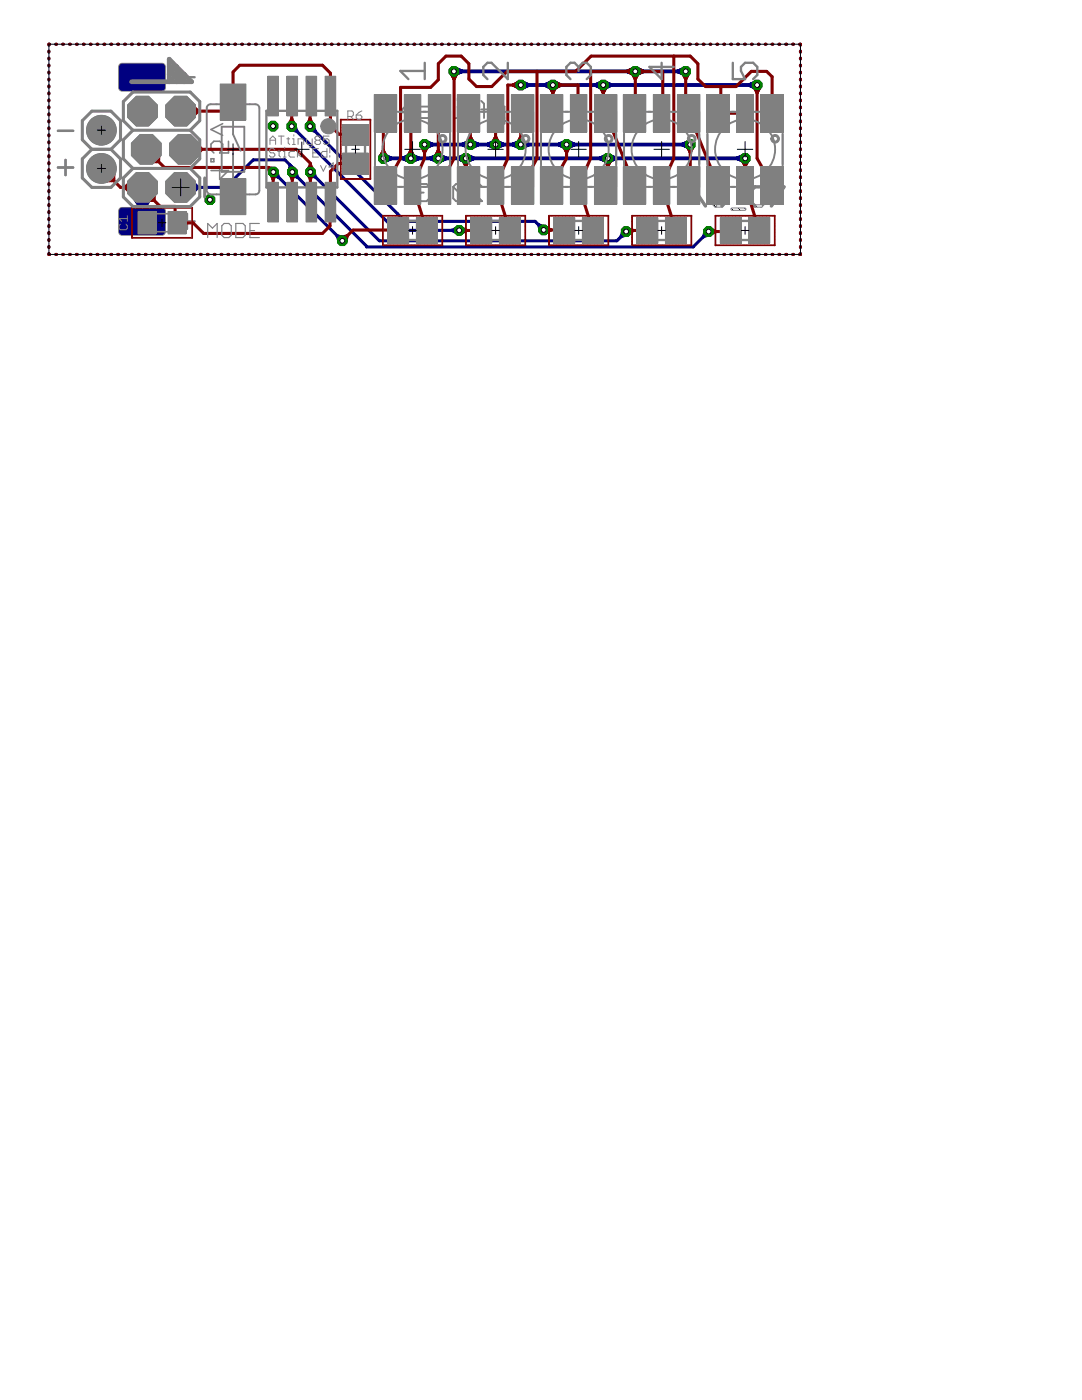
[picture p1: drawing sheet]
<svg xmlns="http://www.w3.org/2000/svg" width="216mm" height="279mm" viewBox="0 0 216 279" stroke-linecap="round" stroke-linejoin="round" font-family="sans-serif">
<path d="M27.6 15.4h1.5M28.3 14.6v1.6M27.6 44.2h1.5M28.3 43.4v1.5" fill="none" stroke="#000" stroke-width=".2"/>
<g fill="none" stroke="#808080" stroke-width=".38">
<path d="M91.3 19.6v.5M77.9 23.6h1.1M79 20.1h-.5v3.5M82.5 22.4h-2.2v-.6l.5-.5h1.2l.5 .5v1.2l-.5 .6h-1.2M83.8 20.1v3.5h1.7l.5-.6v-1.2l-.5-.5h-1.7M84 38.4l-.6 .6v.6l.6 .6h1.1l.6-.6M84 38.4h.5M85.7 37.3l-.6-.6h-1.1l-.6 .6v.6l.6 .5M89.2 37.9l-1.1-1.2v3.5M89.6 22.4h-2.3v-.6l.5-.5h1.2l.6 .5v1.2l-.6 .6h-1.2M90.4 37.3v2.3l.6 .6h1.1l.6-.6M90.4 37.3l.6-.6h1.1l.6 .6v2.3"/>
<path d="M90.4 37.3l2.3 2.3M90.8 23.6h1.1M91.9 21.3h-.6v2.3M93.1 21.3h.6l1.1 1.1M94.8 21.3v2.3M96 20.1l.6 .6v2.9M96 21.8h1.2M96.2 37.3l-.6-.6h-1.1l-.6 .6v.6l2.3 2.3h-2.3M100.7 23.6h-1.7l-.6-.6v-1.2l.6-.5h1.7v3.4M86.9 40.2h2.3"/>
</g>
<path d="M42.1 31.7h.6v.6h-.6zM43.8 33.4v2.4l1.8-1.8h-3.5M44.4 24.7l-2.3 1.1 2.3 1.2M45.6 28.2v2.3h-1.8l.6-1.1v-.6l-.6-.6h-1.1l-.6 .6v1.1l.6 .6" fill="none" stroke="#808080" stroke-width=".32"/>
<path d="M35.8 15.4h3M11.5 26.1h3.1M11.5 33.4h3.1M13.1 31.9v3M35.8 44.2h3M37.3 42.7v3" fill="none" stroke="#808080" stroke-width=".47"/>
<g fill="#808080" stroke="#808080" stroke-width=".2">
<path d="M156.3 37.1h.3l.1 .3-2.6 3.9h-.3l-.1-.3z"/>
<path d="M150.5 37.2l1.5-.1 .1 .2-.1 .2h-1.4l-.2-.2z"/>
<path d="M151.7 37.2l.3-.1 .7 .7v.3h-.3l-.7-.7z"/>
<path d="M152.4 37.8l.2-.1 .2 .2v2.6l-.2 .2-.3-.2z"/>
<path d="M151.7 41l.7-.7h.3v.3l-.7 .7h-.2z"/>
<path d="M150.5 41l1.5-.1 .1 .2-.1 .2h-1.4l-.2-.2z"/>
<path d="M149.8 40.3h.3l.7 .7v.2l-.3 .1-.7-.7z"/>
<path d="M149.8 37.8l.3-.1 .1 .2v2.6l-.1 .2-.3-.2z"/>
<path d="M150.5 37.1h.3v.3l-.7 .7h-.2l-.1-.3z"/>
<path d="M145.9 41.6l.1-.1h2.7l.1 .3-.1 .2h-2.7l-.2-.2z"/>
<path d="M142.6 41l1.5-.1 .2 .2-.2 .2h-1.4l-.2-.2z"/>
<path d="M141.9 40.3h.4l.7 .7v.2l-.4 .1-.7-.7z"/>
<path d="M141.9 39.1l.3-.1 .2 .2v1.3l-.2 .2-.3-.2z"/>
<path d="M142.6 38.4h.3l.1 .3-.7 .7h-.3l-.1-.3z"/>
<path d="M142.6 38.4l1.5-.1 .2 .3-.2 .2h-1.4l-.2-.2z"/>
<path d="M143.9 38.4h.3l.7 .7v.2l-.3 .1-.7-.7z"/>
<path d="M144.5 39.1l.2-.1 .2 .2v1.3l-.2 .2-.2-.2z"/>
<path d="M143.9 41l.7-.7h.3v.3l-.7 .7h-.3z"/>
<path d="M138 37.1h.4l2.6 3.9-.1 .3h-.3l-2.6-3.9z"/>
<circle cx="36" cy="37.4" r="3.2"/>
<circle cx="28.4" cy="37.4" r="3.2"/>
<circle cx="36.8" cy="29.8" r="3.2"/>
<circle cx="29.2" cy="29.8" r="3.2"/>
<circle cx="36" cy="22.2" r="3.2"/>
<circle cx="28.4" cy="22.2" r="3.2"/>
</g>
<g fill="#808080" stroke="#808080" stroke-width=".2">
<path d="M23.9 41.6l.4-.2h8a.67 .67 0 0 1 .7 .7v4.2a.67 .67 0 0 1-.7 .6h-8a.67 .67 0 0 1-.6-.6v-4.2z" fill-rule="evenodd"/>
<path d="M23.9 12.8l.4-.2h8a.67 .67 0 0 1 .7 .7v4.2a.67 .67 0 0 1-.7 .7h-8a.67 .67 0 0 1-.6-.7v-4.2z" fill-rule="evenodd"/>
<circle cx="20.2" cy="33.6" r="2.96"/>
<circle cx="20.2" cy="26" r="2.96"/>
</g>
<g fill="#000080" stroke="#000080" stroke-width=".2">
<path d="M24 41.7l.5-.1h7.7a.64 .64 0 0 1 .7 .6v3.9a.64 .64 0 0 1-.7 .7h-7.7a.64 .64 0 0 1-.7-.7v-3.9z" fill-rule="evenodd"/>
<path d="M24 13l.5-.2h7.7a.64 .64 0 0 1 .7 .6v4a.64 .64 0 0 1-.7 .6h-7.7a.64 .64 0 0 1-.7-.6v-4z" fill-rule="evenodd"/>
</g>
<g fill="none" stroke="#000080" stroke-width=".61">
<path d="M9.8 10.2v.2M9.8 11.6v.2M9.8 13v.2M9.8 14.4v.2M9.8 15.8v.2M9.8 17.2v.2M9.8 18.6v.1M9.8 20v.1M9.9 8.8h-.1v.2M11.1 8.8h.2M12.5 8.8h.2M13.9 8.8h.1"/>
<path d="M15.3 8.8h.1M16.6 8.8h.2M18 8.8h.2M19.4 8.8h.1M20.7 8.8h.2M22.1 8.8h.2M23.5 8.8h.2M24.9 8.8h.1M26.2 8.8h.2M27.6 8.8h.2M29 8.8h.1M30.4 8.8h.1"/>
<path d="M31.7 8.8h.2M33.1 8.8h.2M34.5 8.8h.1M35.9 8.8h.1M37.3 8.8h.1M38.6 8.8h.2M40 8.8h.2M41.4 8.8h.1M42.7 8.8h.2M44.1 8.8h.2M45.5 8.8h.1M46.9 8.8h.1"/>
<path d="M48.2 8.8h.2M49.6 8.8h.2M51 8.8h.1M52.4 8.8h.1M53.7 8.8h.2M55.1 8.8h.2M56.5 8.8h.1M57.8 8.8h.2M59.2 8.8h.2M60.6 8.8h.2M62 8.8h.1M63.4 8.8h.1"/>
<path d="M64.7 8.8h.2M66.1 8.8h.2M67.5 8.8h.1M68.9 8.8h.1M70.2 8.8h.2M71.6 8.8h.2M73 8.8h.1M74.4 8.8h.1M75.7 8.8h.2M77.1 8.8h.2M78.5 8.8h.1M79.8 8.8h.2"/>
<path d="M81.2 8.8h.2M82.6 8.8h.2M84 8.8h.1M85.3 8.8h.2M86.7 8.8h.2M88.1 8.8h.1M89.5 8.8h.1M90.8 8.8h.2M92.2 8.8h.2M93.6 8.8h.1M95 8.8h.1M96.3 8.8h.2"/>
<path d="M97.7 8.8h.2M99.1 8.8h.2M100.5 8.8h.1M101.8 8.8h.2M103.2 8.8h.2M104.6 8.8h.1M106 8.8h.1M107.3 8.8h.2M108.7 8.8h.2M110.1 8.8h.1M111.5 8.8h.1M112.8 8.8h.2"/>
<path d="M114.2 8.8h.2M115.6 8.8h.1M116.9 8.8h.2M118.3 8.8h.2M119.7 8.8h.2M121.1 8.8h.1M122.4 8.8h.2M123.8 8.8h.2M125.2 8.8h.1M126.6 8.8h.1M128 8.8h.1M129.3 8.8h.2"/>
<path d="M130.7 8.8h.2M132.1 8.8h.1M133.5 8.8h.1M134.8 8.8h.2M136.2 8.8h.2M137.6 8.8h.1M138.9 8.8h.2M140.3 8.8h.2M141.7 8.8h.1M143.1 8.8h.1M144.4 8.8h.2M145.8 8.8h.2"/>
<path d="M147.2 8.8h.1M148.6 8.8h.1M149.9 8.8h.2M151.3 8.8h.2M152.7 8.8h.1M154.1 8.8h.1M155.4 8.8h.2M156.8 8.8h.2M158.2 8.8h.1M159.6 8.8h.1v.2M159.7 10.2v.2M159.7 11.6v.2"/>
<path d="M159.7 13v.2M159.7 14.4v.2M159.7 15.8v.2M159.7 17.2v.2M159.7 18.6v.1M159.7 20v.1M9.8 21.4v.1M9.8 22.8v.1M9.8 24.1v.2M9.8 25.5v.2M9.8 26.9v.2M9.8 28.3v.2"/>
<path d="M9.8 29.7v.2M9.8 31.1v.2M9.8 32.5v.2M9.8 33.9v.2M9.8 35.3v.2M9.8 36.7v.2M9.8 38.1v.1M9.8 39.5v.1M54.5 34.3l1.1 1.1M54.5 34.3l.7-.2 .4 1.3M54.5 34.3l-.2 .6 1.3 .5M55.6 35.4l12.7 12.6"/>
<path d="M57.9 32.9l.4 .5v.9l-.6-.1zM58.2 25.2l1.1 1M58.2 25.2l.6-.2 .5 1.2M58.2 25.2l-.2 .6 1.3 .4M58.3 34.3l.5-.4-1.9-2h-6.4l-5.5 5.5h-9M58.3 34.3l14.9 15h65.1l3.1-3.1M58.3 34.3l.6-.2 .5 1.3-1.3-.5zM59.3 26.2l19.7 19.8h12.6M61.9 25.2l18.9 19h26l1.7 1.7M61.9 25.2l.6-.2 .4 1.2-1.2-.4zM61.9 34.3l13.8 13.7h47.4l1.8-1.8M61.9 34.3l.6-.2 .5 1.3-1.3-.5z"/>
<path d="M159.7 21.4v.1M159.7 22.8v.1M159.7 24.1v.2M159.7 25.5v.2M159.7 26.9v.2M159.7 28.3v.2M159.7 29.7v.2M159.7 31.1v.2M159.7 32.5v.2M159.7 33.9v.2M159.7 35.3v.2M159.7 36.7v.2"/>
<path d="M159.7 38.1v.1M159.7 39.5v.1M9.8 40.9v.1M9.8 42.2v.2M9.8 43.6v.2M9.8 45v.2M9.8 46.4v.2M9.8 47.8v.2M9.8 49.2v.2M9.8 50.6v.2h.1M11.1 50.8h.2M12.5 50.8h.2"/>
<path d="M13.9 50.8h.1M15.3 50.8h.1M16.6 50.8h.2M18 50.8h.2M19.4 50.8h.1M20.7 50.8h.2M22.1 50.8h.2M23.5 50.8h.2M24.9 50.8h.1M26.2 50.8h.2M27.6 50.8h.2M29 50.8h.1"/>
<path d="M30.4 50.8h.1M31.7 50.8h.2M33.1 50.8h.2M34.5 50.8h.1M35.9 50.8h.1M37.3 50.8h.1M38.6 50.8h.2M40 50.8h.2M41.4 50.8h.1M42.7 50.8h.2M44.1 50.8h.2M45.5 50.8h.1"/>
<path d="M46.9 50.8h.1M48.2 50.8h.2M49.6 50.8h.2M51 50.8h.1M52.4 50.8h.1M53.7 50.8h.2M55.1 50.8h.2M56.5 50.8h.1M57.8 50.8h.2M59.2 50.8h.2M60.6 50.8h.2M62 50.8h.1"/>
<path d="M63.4 50.8h.1M64.7 50.8h.2M66.1 50.8h.2M67.2 47l1.3 .4-.2 .6-.6 .3zM67.5 50.8h.1M68.9 50.8h.1M70.2 50.8h.2M71.6 50.8h.2M73 50.8h.1M74.4 50.8h.1M75.7 50.8h.2M77.1 50.8h.2"/>
<path d="M78.5 50.8h.1M79.8 50.8h.2M81.2 50.8h.2M82.6 50.8h.2M84 50.8h.1M85.3 50.8h.2M86.7 50.8h.2M88.1 50.8h.1M89.5 50.8h.1M90.1 46l1.3-.6 .2 .6-.2 .6zM90.8 50.8h.2M92.2 50.8h.2"/>
<path d="M93.6 50.8h.1M95 50.8h.1M96.3 50.8h.2M97.7 50.8h.2M99.1 50.8h.2M100.5 50.8h.1M101.8 50.8h.2M103.2 50.8h.2M104.6 50.8h.1M106 50.8h.1M107.3 50.8h.2M107.4 44.9l1.3 .4-.2 .6-.6 .2z"/>
<path d="M108.7 50.8h.2M110.1 50.8h.1M111.5 50.8h.1M112.8 50.8h.2M114.2 50.8h.2M115.6 50.8h.1M116.9 50.8h.2M118.3 50.8h.2M119.7 50.8h.2M121.1 50.8h.1M122.4 50.8h.2M123.8 50.8h.2"/>
<path d="M124.3 46l.6 .2 .3 .6-1.3 .5zM125.2 50.8h.1M126.6 50.8h.1M128 50.8h.1M129.3 50.8h.2M130.7 50.8h.2M132.1 50.8h.1M133.5 50.8h.1M134.8 50.8h.2M136.2 50.8h.2M137.6 50.8h.1M138.9 50.8h.2"/>
<path d="M140.3 50.8h.2M140.8 46l.6 .2 .2 .6-1.3 .5zM141.7 50.8h.1M143.1 50.8h.1M144.4 50.8h.2M145.8 50.8h.2M147.2 50.8h.1M148.6 50.8h.1M149.9 50.8h.2M151.3 50.8h.2M152.7 50.8h.1M154.1 50.8h.1"/>
<path d="M155.4 50.8h.2M156.8 50.8h.2M158.2 50.8h.1M159.7 40.9v.1M159.7 42.2v.2M159.7 43.6v.2M159.7 45v.2M159.7 46.4v.2M159.7 47.8v.2M159.7 49.2v.2M159.7 50.6v.2h-.1"/>
</g>
<path d="M28.4 37.4v7.4M36 37.4l1.6-1.5 1.5 1.5-1.5 1.5zM28.4 43.9l-.1 .3" fill="none" stroke="#000080" stroke-width="1.2"/>
<path d="M27.1 38.2l1.3-.8 1.4 .8-1.4 2.2z" fill="none" stroke="#000080" stroke-width="2.5"/>
<g fill="none" stroke="#000080" stroke-width=".76">
<path d="M90.6 14.2h46.2M90.6 14.2l.3-.5 1.2 .5M90.6 14.2l.3 .6 1.2-.6M90.6 14.2l.2 .6 1.3-.6M90.8 13.7l1.3 .5M90.8 13.7l-.2 .5M90.8 13.7h.1M103.9 17h47.2M103.9 17l.3-.6 1.2 .6M103.9 17l.3 .6 1.2-.6M103.9 17l.2 .5 1.3-.5M104.1 16.4h.1"/>
<path d="M104.1 16.4l1.3 .6M104.1 16.4l-.2 .6M108.8 17h.1M108.8 17l1.2 .6 .3-.6M108.8 17l1.2-.6 .3 .6M108.8 17l1.3 .5M108.8 17l1.3-.6 .2 .6M110.1 17.5h.1M110.3 17l.3-.6 1.2 .6M110.3 17l.3 .6 1.2-.6M110.3 17l-.2 .5M110.3 17l.2 .5 1.3-.5"/>
<path d="M110.5 16.4l1.3 .6M110.5 16.4l-.2 .6M110.5 16.4h.1M118.9 17h.1M118.9 17l1.2 .6 .3-.6M118.9 17l1.2-.6 .3 .6M118.9 17l1.2 .5M120.1 17.5h.1M120.4 17l.2-.6 1.3 .6M120.4 17l.2 .6 1.3-.6M120.4 17l-.3 .5M120.4 17l.2 .5 1.3-.5"/>
<path d="M120.6 16.4h.1M120.6 16.4l1.3 .6M120.6 16.4l-.2 .6M125.3 14.2l1.3-.5 .2 .5M125.3 14.2v.1M125.3 14.2l1.2 .6 .3-.6M125.3 14.2l1.2-.5 .3 .5M125.3 14.2l1.3 .6M126.6 14.8h.1M126.8 14.2l.2-.5 1.2 .5M126.8 14.2l.2 .6 1.2-.6M126.8 14.2l-.2 .6"/>
<path d="M127 13.7h.1M127 13.7l1.2 .5M127 13.7l-.2 .5M135.3 14.2l.1 .1M135.3 14.2l1.2 .6 .3-.6M135.3 14.2l1.2-.5 .3 .5M135.3 14.2l1.3 .6M135.3 14.2l1.3-.5 .2 .5M136.6 14.8h.1M136.8 14.2l-.2 .6M149.6 17h.1M149.6 17l1.2 .6 .3-.6"/>
<path d="M149.6 17l1.2-.6 .3 .6M149.6 17l1.3 .5M149.6 17l1.3-.6 .2 .6M150.9 17.5h.1M151.1 17l.2 .6M151.1 17l-.2 .5M151.3 16.4l-.2 .6M76.5 31.6h72.2M76.5 31.6l.3-.6 1.2 .6M76.5 31.6l.3 .6 1.2-.6M76.5 31.6l.2 .5 1.3-.5M76.7 31.1l1.3 .5"/>
<path d="M76.7 31.1l-.2 .5M76.7 31.1h.1M80.5 31.6h.1M80.5 31.6l1.2 .6 .3-.6M80.5 31.6l1.2-.6 .3 .6M80.5 31.6l1.2 .5M80.5 31.6l1.2-.5 .3 .5M81.7 32.1h.1M82 31.6l.3-.6 1.2 .6M82 31.6l.3 .6 1.2-.6M82 31.6l-.3 .5M82 31.6l.2 .5 1.3-.5"/>
<path d="M82.2 31.1h.1M82.2 31.1l1.3 .5M82.2 31.1l-.2 .5M84.7 28.9h53M84.7 28.9l.3-.6 1.2 .6M84.7 28.9l.3 .5 1.2-.5M84.7 28.9l.2 .5 1.3-.5M84.9 28.3l1.3 .6M84.9 28.3l-.2 .6M84.9 28.3h.1M86 31.6h.1M86 31.6l1.2 .6 .3-.6"/>
<path d="M86 31.6l1.2-.6 .3 .6M86 31.6l1.2-.5 .5 1 1.2-.5M86 31.6l1.2 .5M87.2 32.1h.1M87.5 31.6l.2-.6 1.2 .6M87.5 31.6l.2 .6 1.2-.6M87.7 31.1h.1M87.7 31.1l1.2 .5M87.7 31.1l-.5 1M91.5 31.6h.1M91.5 31.6l1.2 .6 .2-.6M91.5 31.6l1.2-.6 .2 .6"/>
<path d="M91.5 31.6l1.2 .5M91.5 31.6l1.2-.5 .5 1 1.2-.5M92.4 28.9h.1M92.4 28.9l1.2 .5 .3-.5M92.4 28.9l1.2-.6 .3 .6M92.4 28.9l1.2 .5M92.7 32.1h.1M92.9 31.6l.3-.6 1.2 .6M92.9 31.6l.3 .6 1.2-.6M93.2 31.1h.1M93.2 31.1l-.5 1M93.2 31.1l1.2 .5"/>
<path d="M93.6 29.4h.1M93.9 28.9l.2-.6 1.2 .6M93.9 28.9l.2 .5 1.2-.5M93.9 28.9l-.3 .5M94.1 28.3h.1M94.1 28.3l1.2 .6M94.1 28.3l-.2 .6M97.4 28.9h.1M97.4 28.9l1.2 .5 .3-.5M97.4 28.9l1.2-.6 .3 .6M97.4 28.9l1.3 .5M97.4 28.9l1.3-.6 .2 .6"/>
<path d="M98.7 29.4h.1M98.9 28.9l.3-.6 1.2 .6M98.9 28.9l.3 .5 1.2-.5M98.9 28.9l-.2 .5M98.9 28.9l.2 .5 1.3-.5M99.1 28.3h.1M99.1 28.3l1.3 .6M99.1 28.3l-.2 .6M102.4 28.9h.1M102.4 28.9l1.2 .5 .3-.5M102.4 28.9l1.2-.6 .3 .6M102.4 28.9l1.3 .5"/>
<path d="M102.4 28.9l1.3-.6 .2 .6M103.7 29.4h.1M103.9 28.9l.3-.6 1.2 .6M103.9 28.9l.3 .5 1.2-.5M103.9 28.9l-.2 .5M103.9 28.9l.2 .5 1.3-.5M104.1 28.3h.1M104.1 28.3l1.3 .6M104.1 28.3l-.2 .6M111.6 28.9h.1M111.6 28.9l1.2 .5 .3-.5M111.6 28.9l1.2-.6 .3 .6"/>
<path d="M111.6 28.9l1.2 .5M112.8 29.4h.1M113.1 28.9l.2-.6 1.2 .6M113.1 28.9l.2 .5 1.2-.5M113.1 28.9l-.3 .5M113.3 28.3h.1M113.3 28.3l1.2 .6M113.3 28.3l-.2 .6M119.8 31.6h.1M119.8 31.6l1.2 .6 .3-.6M119.8 31.6l1.2-.6 .3 .6M119.8 31.6l1.3 .5"/>
<path d="M119.8 31.6l1.3-.5 .2 .5M121.1 32.1h.1M121.3 31.6l.3-.6 1.2 .6M121.3 31.6l.3 .6 1.2-.6M121.3 31.6l-.2 .5M121.3 31.6l.2 .5 1.3-.5M121.5 31.1h.1M121.5 31.1l1.3 .5M121.5 31.1l-.2 .5M136.2 28.9h.1M136.2 28.9l1.3 .5 .2-.5M136.2 28.9l1.3-.6 .2 .6"/>
<path d="M136.2 28.9l1.3 .5M137.5 29.4h.1M137.7 28.9l-.2 .5M147.2 31.6h.1M147.2 31.6l1.2 .6 .3-.6M147.2 31.6l1.2-.6 .3 .6M147.2 31.6l1.3 .5M147.2 31.6l1.3-.5 .2 .5M148.5 32.1h.1M148.7 31.6l-.2 .5"/>
</g>
<circle cx="20.2" cy="33.6" r="2.82" fill="#008000" stroke="#008000" stroke-width=".2"/>
<circle cx="20.2" cy="33.6" r="1.52" fill="#fff" stroke="#000" stroke-width=".2"/>
<circle cx="20.2" cy="26" r="2.82" fill="#008000" stroke="#008000" stroke-width=".2"/>
<circle cx="20.2" cy="26" r="1.52" fill="#fff" stroke="#000" stroke-width=".2"/>
<circle cx="36" cy="37.4" r="3" fill="#008000" stroke="#008000" stroke-width=".2"/>
<circle cx="36" cy="37.4" r="1.52" fill="#fff" stroke="#000" stroke-width=".2"/>
<circle cx="28.4" cy="37.4" r="3" fill="#008000" stroke="#008000" stroke-width=".2"/>
<circle cx="28.4" cy="37.4" r="1.52" fill="#fff" stroke="#000" stroke-width=".2"/>
<circle cx="36.8" cy="29.8" r="3" fill="#008000" stroke="#008000" stroke-width=".2"/>
<circle cx="36.8" cy="29.8" r="1.52" fill="#fff" stroke="#000" stroke-width=".2"/>
<circle cx="29.2" cy="29.8" r="3" fill="#008000" stroke="#008000" stroke-width=".2"/>
<circle cx="29.2" cy="29.8" r="1.52" fill="#fff" stroke="#000" stroke-width=".2"/>
<circle cx="36" cy="22.2" r="3" fill="#008000" stroke="#008000" stroke-width=".2"/>
<circle cx="36" cy="22.2" r="1.52" fill="#fff" stroke="#000" stroke-width=".2"/>
<circle cx="28.4" cy="22.2" r="3" fill="#008000" stroke="#008000" stroke-width=".2"/>
<circle cx="28.4" cy="22.2" r="1.52" fill="#fff" stroke="#000" stroke-width=".2"/>
<circle cx="61.9" cy="25.2" r="1.03" fill="#008000" stroke="#008000" stroke-width=".2"/>
<circle cx="61.9" cy="25.2" r=".49" fill="#fff" stroke="#000" stroke-width=".2"/>
<circle cx="108.5" cy="45.9" r="1.03" fill="#008000" stroke="#008000" stroke-width=".2"/>
<circle cx="108.5" cy="45.9" r=".49" fill="#fff" stroke="#000" stroke-width=".2"/>
<circle cx="58.2" cy="25.2" r="1.03" fill="#008000" stroke="#008000" stroke-width=".2"/>
<circle cx="58.2" cy="25.2" r=".49" fill="#fff" stroke="#000" stroke-width=".2"/>
<circle cx="91.6" cy="46" r="1.03" fill="#008000" stroke="#008000" stroke-width=".2"/>
<circle cx="91.6" cy="46" r=".49" fill="#fff" stroke="#000" stroke-width=".2"/>
<circle cx="41.9" cy="39.9" r="1.03" fill="#008000" stroke="#008000" stroke-width=".2"/>
<circle cx="41.9" cy="39.9" r=".49" fill="#fff" stroke="#000" stroke-width=".2"/>
<circle cx="54.5" cy="25.2" r="1.03" fill="#008000" stroke="#008000" stroke-width=".2"/>
<circle cx="54.5" cy="25.2" r=".49" fill="#fff" stroke="#000" stroke-width=".2"/>
<circle cx="124.9" cy="46.2" r="1.03" fill="#008000" stroke="#008000" stroke-width=".2"/>
<circle cx="124.9" cy="46.2" r=".49" fill="#fff" stroke="#000" stroke-width=".2"/>
<circle cx="61.9" cy="34.3" r="1.03" fill="#008000" stroke="#008000" stroke-width=".2"/>
<circle cx="61.9" cy="34.3" r=".49" fill="#fff" stroke="#000" stroke-width=".2"/>
<circle cx="141.4" cy="46.2" r="1.03" fill="#008000" stroke="#008000" stroke-width=".2"/>
<circle cx="141.4" cy="46.2" r=".49" fill="#fff" stroke="#000" stroke-width=".2"/>
<circle cx="58.3" cy="34.3" r="1.03" fill="#008000" stroke="#008000" stroke-width=".2"/>
<circle cx="58.3" cy="34.3" r=".49" fill="#fff" stroke="#000" stroke-width=".2"/>
<circle cx="68.3" cy="48" r="1.03" fill="#008000" stroke="#008000" stroke-width=".2"/>
<circle cx="68.3" cy="48" r=".49" fill="#fff" stroke="#000" stroke-width=".2"/>
<circle cx="54.5" cy="34.3" r="1.03" fill="#008000" stroke="#008000" stroke-width=".2"/>
<circle cx="54.5" cy="34.3" r=".49" fill="#fff" stroke="#000" stroke-width=".2"/>
<circle cx="76.5" cy="31.6" r="1.03" fill="#008000" stroke="#008000" stroke-width=".2"/>
<circle cx="76.5" cy="31.6" r=".49" fill="#fff" stroke="#000" stroke-width=".2"/>
<circle cx="82" cy="31.6" r="1.03" fill="#008000" stroke="#008000" stroke-width=".2"/>
<circle cx="82" cy="31.6" r=".49" fill="#fff" stroke="#000" stroke-width=".2"/>
<circle cx="87.5" cy="31.6" r="1.03" fill="#008000" stroke="#008000" stroke-width=".2"/>
<circle cx="87.5" cy="31.6" r=".49" fill="#fff" stroke="#000" stroke-width=".2"/>
<circle cx="92.9" cy="31.6" r="1.03" fill="#008000" stroke="#008000" stroke-width=".2"/>
<circle cx="92.9" cy="31.6" r=".49" fill="#fff" stroke="#000" stroke-width=".2"/>
<circle cx="121.3" cy="31.6" r="1.03" fill="#008000" stroke="#008000" stroke-width=".2"/>
<circle cx="121.3" cy="31.6" r=".49" fill="#fff" stroke="#000" stroke-width=".2"/>
<circle cx="148.7" cy="31.6" r="1.03" fill="#008000" stroke="#008000" stroke-width=".2"/>
<circle cx="148.7" cy="31.6" r=".49" fill="#fff" stroke="#000" stroke-width=".2"/>
<circle cx="84.7" cy="28.9" r="1.03" fill="#008000" stroke="#008000" stroke-width=".2"/>
<circle cx="84.7" cy="28.9" r=".49" fill="#fff" stroke="#000" stroke-width=".2"/>
<circle cx="93.9" cy="28.9" r="1.03" fill="#008000" stroke="#008000" stroke-width=".2"/>
<circle cx="93.9" cy="28.9" r=".49" fill="#fff" stroke="#000" stroke-width=".2"/>
<circle cx="98.9" cy="28.9" r="1.03" fill="#008000" stroke="#008000" stroke-width=".2"/>
<circle cx="98.9" cy="28.9" r=".49" fill="#fff" stroke="#000" stroke-width=".2"/>
<circle cx="103.9" cy="28.9" r="1.03" fill="#008000" stroke="#008000" stroke-width=".2"/>
<circle cx="103.9" cy="28.9" r=".49" fill="#fff" stroke="#000" stroke-width=".2"/>
<circle cx="113.1" cy="28.9" r="1.03" fill="#008000" stroke="#008000" stroke-width=".2"/>
<circle cx="113.1" cy="28.9" r=".49" fill="#fff" stroke="#000" stroke-width=".2"/>
<circle cx="137.7" cy="28.9" r="1.03" fill="#008000" stroke="#008000" stroke-width=".2"/>
<circle cx="137.7" cy="28.9" r=".49" fill="#fff" stroke="#000" stroke-width=".2"/>
<circle cx="90.6" cy="14.2" r="1.03" fill="#008000" stroke="#008000" stroke-width=".2"/>
<circle cx="90.6" cy="14.2" r=".49" fill="#fff" stroke="#000" stroke-width=".2"/>
<circle cx="126.8" cy="14.2" r="1.03" fill="#008000" stroke="#008000" stroke-width=".2"/>
<circle cx="126.8" cy="14.2" r=".49" fill="#fff" stroke="#000" stroke-width=".2"/>
<circle cx="136.8" cy="14.2" r="1.03" fill="#008000" stroke="#008000" stroke-width=".2"/>
<circle cx="136.8" cy="14.2" r=".49" fill="#fff" stroke="#000" stroke-width=".2"/>
<circle cx="110.3" cy="17" r="1.03" fill="#008000" stroke="#008000" stroke-width=".2"/>
<circle cx="110.3" cy="17" r=".49" fill="#fff" stroke="#000" stroke-width=".2"/>
<circle cx="103.9" cy="17" r="1.03" fill="#008000" stroke="#008000" stroke-width=".2"/>
<circle cx="103.9" cy="17" r=".49" fill="#fff" stroke="#000" stroke-width=".2"/>
<circle cx="120.4" cy="17" r="1.03" fill="#008000" stroke="#008000" stroke-width=".2"/>
<circle cx="120.4" cy="17" r=".49" fill="#fff" stroke="#000" stroke-width=".2"/>
<circle cx="151.1" cy="17" r="1.03" fill="#008000" stroke="#008000" stroke-width=".2"/>
<circle cx="151.1" cy="17" r=".49" fill="#fff" stroke="#000" stroke-width=".2"/>
<g fill="#800000" stroke="#800000" stroke-width=".2">
<path d="M110.7 43.6h3.9v4.8h-3.9z"/>
<path d="M116.4 43.6h3.8v4.8h-3.8z"/>
<path d="M127.2 43.6h3.9v4.8h-3.9z"/>
<path d="M132.9 43.6h3.9v4.8h-3.9z"/>
<path d="M149.6 43.6h3.9v4.8h-3.9z"/>
<path d="M143.9 43.6h3.9v4.8h-3.9z"/>
<path d="M83.2 43.6h3.9v4.8h-3.9z"/>
<path d="M77.5 43.6h3.9v4.8h-3.9z"/>
<path d="M94.1 43.6h3.9v4.8h-3.9z"/>
<path d="M99.8 43.6h3.9v4.8h-3.9z"/>
<path d="M68.5 25h4.8v3.9h-4.8z"/>
<path d="M68.5 30.7h4.8v3.9h-4.8z"/>
<path d="M65 15.4h1.8v7.6h-1.8z"/>
<path d="M61.2 15.4h1.8v7.6h-1.8z"/>
<path d="M57.4 15.4h1.8v7.6h-1.8z"/>
<path d="M53.6 15.4h1.8v7.6h-1.8z"/>
<path d="M53.6 36.5h1.8v7.7h-1.8z"/>
<path d="M57.4 36.5h1.8v7.7h-1.8z"/>
<path d="M61.2 36.5h1.8v7.7h-1.8z"/>
<path d="M65 36.5h1.8v7.7h-1.8z"/>
<path d="M118.8 19h4.2v7.2h-4.2z"/>
<path d="M118.8 33.4h4.2v7.2h-4.2z"/>
<path d="M108 19h4.2v7.2h-4.2z"/>
<path d="M108 33.4h4.2v7.2h-4.2z"/>
<path d="M114 19h3v7.2h-3z"/>
<path d="M114 33.4h3v7.2h-3z"/>
<path d="M135.3 19h4.2v7.2h-4.2z"/>
<path d="M135.3 33.4h4.2v7.2h-4.2z"/>
<path d="M124.5 19h4.2v7.2h-4.2z"/>
<path d="M124.5 33.4h4.2v7.2h-4.2z"/>
<path d="M130.5 19h3v7.2h-3z"/>
<path d="M130.5 33.4h3v7.2h-3z"/>
<path d="M152 19h4.2v7.2h-4.2z"/>
<path d="M152 33.4h4.2v7.2h-4.2z"/>
<path d="M141.2 19h4.2v7.2h-4.2z"/>
<path d="M141.2 33.4h4.2v7.2h-4.2z"/>
<path d="M147.2 19h3v7.2h-3z"/>
<path d="M147.2 33.4h3v7.2h-3z"/>
<path d="M85.6 19h4.2v7.2h-4.2z"/>
<path d="M85.6 33.4h4.2v7.2h-4.2z"/>
<path d="M74.8 19h4.2v7.2h-4.2z"/>
<path d="M74.8 33.4h4.2v7.2h-4.2z"/>
<path d="M80.8 19h3v7.2h-3z"/>
<path d="M80.8 33.4h3v7.2h-3z"/>
<path d="M102.2 19h4.2v7.2h-4.2z"/>
<path d="M102.2 33.4h4.2v7.2h-4.2z"/>
<path d="M91.4 19h4.2v7.2h-4.2z"/>
<path d="M91.4 33.4h4.2v7.2h-4.2z"/>
<path d="M97.4 19h3v7.2h-3z"/>
<path d="M97.4 33.4h3v7.2h-3z"/>
<path d="M33.7 42.4h3.3v4.1h-3.3z"/>
<path d="M27.7 42.4h3.3v4.1h-3.3z"/>
<path d="M44.1 16.9h4.8v6.9h-4.8z"/>
<path d="M44.1 35.8h4.8v6.9h-4.8z"/>
</g>
<g fill="none" stroke="#800000" stroke-width=".61">
<path d="M9.8 10.2v.2M9.8 11.6v.2M9.8 13v.2M9.8 14.4v.2M9.8 15.8v.2M9.8 17.2v.2M9.8 18.6v.1M9.8 20v.1M9.9 8.8h-.1v.2M11.1 8.8h.2M12.5 8.8h.2M13.9 8.8h.1"/>
<path d="M15.3 8.8h.1M16.6 8.8h.2M18 8.8h.2M19.4 8.8h.1M20.7 8.8h.2M22.1 8.8h.2M23.5 8.8h.2M24.9 8.8h.1M26.2 8.8h.2M27.6 8.8h.2M29 8.8h.1M30.4 8.8h.1"/>
<path d="M31.7 8.8h.2M33.1 8.8h.2M34.5 8.8h.1M35.9 8.8h.1M37.3 8.8h.1M38.6 8.8h.2M40 8.8h.2M41.4 8.8h.1M42.7 8.8h.2M44.1 8.8h.2M45.5 8.8h.1M46.9 8.8h.1"/>
<path d="M48.2 8.8h.2M49.6 8.8h.2M51 8.8h.1M52.4 8.8h.1M53.7 8.8h.2M55.1 8.8h.2M56.5 8.8h.1M57.8 8.8h.2M58.3 19.2l-.1 .1v5.9M59.2 8.8h.2M60.6 8.8h.2M62 8.8h.1"/>
<path d="M62.1 19.2l-.2 .3v5.7M63.4 8.8h.1M64.7 8.8h.2M66.1 8.8h.2M67.5 8.8h.1M68.9 8.8h.1M70.2 8.8h.2M71.6 8.8h.2M73 8.8h.1M74.4 8.8h.1M75.7 8.8h.2M77.1 8.8h.2"/>
<path d="M78.5 8.8h.1M79.8 8.8h.2M81.2 8.8h.2M82.6 8.8h.2M84 8.8h.1M85.3 8.8h.2M86.7 8.8h.2M88.1 8.8h.1M89.5 8.8h.1M90 14.5l.6 1.2M90 14.5v.1M90.6 14.2v1.5"/>
<path d="M90.6 14.2l.6 .4-.6 1.1M90.6 14.2l-.6 .4 .6 1.1M90.6 14.2l.6 .3M90.6 14.2l-.6 .3M90.6 15.7v15.9l-2.9 5.4M90.6 15.7h.1M90.8 8.8h.2M91.2 14.5l-.6 1.2M91.2 14.5h.1M92.2 8.8h.2M93.6 8.8h.1M95 8.8h.1"/>
<path d="M96.3 8.8h.2M97.7 8.8h.2M99.1 8.8h.2M100.5 8.8h.1M101.8 8.8h.2M102.4 17l1.2 .6 .3-.6M102.4 17l1.2-.7 .3 .7M102.4 17h.1M102.4 17l1.2 .6M102.4 17l1.2-.6 .3 .6M103.2 8.8h.2M103.6 17.6h.1"/>
<path d="M103.9 17h-2.6v14.6l-2.4 5.4 2.8 9M103.9 17l-.3 .6M104.6 8.8h.1M106 8.8h.1M107.1 14.2v17.4l-2.8 5.4M107.3 8.8h.2M108.7 8.8h.2M110.1 8.8h.1M110.3 17v5.4l-.2 .2M110.3 17h5v5.5l.2 .1M110.3 17l.6 .3-.6 1.2M110.3 17l-.6 .3 .6 1.2"/>
<path d="M110.3 17l.4-.7 1.1 .7M110.3 17l.4 .6 1.1-.6M110.3 17l.6 .3M110.3 17l.3 .6 1.2-.6M110.6 16.4l1.2 .6M110.6 16.4l-.3 .6M110.6 16.4h.1M110.9 17.3l-.6 1.2M110.9 17.3h.1M111.5 8.8h.1M112.8 8.8h.2M114.2 8.8h.2"/>
<path d="M115.6 8.8h.1M116.9 8.8h.2M118.3 8.8h.2M119.7 8.8h.2M120.4 17v5.6h.5l5.7 14.4M120.4 17l.6 .3-.6 1.2M120.4 17l-.7 .3 .7 1.2M120.4 17l.5 .3M120.4 17l-.6 .3 .6 1.2M120.9 17.3h.1M120.9 17.3l-.5 1.2M121.1 8.8h.1"/>
<path d="M122.4 8.8h.2M123.8 8.8h.2M125.2 8.8h.1M125.3 14.2l1.1 .7 .4-.7M125.3 14.2l1.1-.6 .4 .6M125.3 14.2v.1M125.3 14.2l1.2 .6M125.3 14.2l1.2-.5 .3 .5M126.5 14.8h.1M126.6 8.8h.1M126.8 14.2v8.4h-.2M126.8 14.2l.6 .4-.6 1.1"/>
<path d="M126.8 14.2l-.7 .4 .7 1.1M126.8 14.2l.3-.6 1.1 .6M126.8 14.2l.3 .7 1.1-.7M126.8 14.2l.6 .3M126.8 14.2l-.6 .3 .6 1.2M126.8 14.2l-.3 .6M126.8 14.2l.2 .6 1.2-.6M127 13.7l1.2 .5M127 13.7l-.2 .5M127 13.7h.1M127.4 14.5l-.6 1.2M127.4 14.5h.1"/>
<path d="M128 8.8h.1M129.3 8.8h.2M130.7 8.8h.2M132.1 8.8h.1M133.5 8.8h.1M134.5 11.2v20.4l-2.5 5.4 2.9 9M134.8 8.8h.2M136.2 8.8h.2M136.8 14.2v8.4h.6l5.9 14.4M136.8 14.2l.7 .4-.7 1.1M136.8 14.2l-.6 .4 .6 1.1M136.8 14.2l.6 .3"/>
<path d="M136.8 14.2l-.6 .3 .6 1.2M137.4 14.5h.1M137.4 14.5l-.6 1.2M137.6 8.8h.1M138.9 8.8h.2M140.3 8.8h.2M141.7 8.8h.1M143.1 8.8h.1M143.8 17.3v4.7l-.6 .6M144.4 8.8h.2M145.8 8.8h.2M147.2 8.8h.1"/>
<path d="M148.6 8.8h.1M149.9 8.8h.2M151.1 17v14.6l3 5.4M151.1 17l.6 .3-.6 1.2M151.1 17l-.7 .3 .7 1.2M151.1 17l.6 .3M151.1 17l-.6 .3 .6 1.2M151.3 8.8h.2M151.7 17.3h.1M151.7 17.3l-.6 1.2M152.7 8.8h.1M154.1 8.8h.1"/>
<path d="M155.4 8.8h.2M156.8 8.8h.2M158.2 8.8h.1M159.6 8.8h.1v.2M159.7 10.2v.2M159.7 11.6v.2M159.7 13v.2M159.7 14.4v.2M159.7 15.8v.2M159.7 17.2v.2M159.7 18.6v.1M159.7 20v.1"/>
<path d="M9.8 21.4v.1M9.8 22.8v.1M9.8 24.1v.2M9.8 25.5v.2M9.8 26.9v.2M9.8 28.3v.2M9.8 29.7v.2M9.8 31.1v.2M9.8 32.5v.2M9.8 33.9v.2M9.8 35.3v.2M9.8 36.7v.2"/>
<path d="M9.8 38.1v.1M9.8 39.5v.1M29.2 29.8l3.6 3.6h20.8l.9 .9M36 22.2h8.5M36.8 29.8h22.4l2.7 2.8v7.6l.2 .1M46.5 20.4v-6l1.3-1.4h16.5l1.6 1.6v10.5l1.7 1.7h3.2l.1 .1M54.5 34.3v6M54.5 34.3l.6 .3-.6 1.2-.5-1.2M54.5 34.3l-.5 .3M54.5 34.3l.2-.6-1.3-.3 .6 1.2M57.8 34.6l.5-.3 .6 .3-.6 1.2zM58.2 23.7l.6 1.2-.6 .3-.6-.3z"/>
<path d="M58.3 34.3v6M61.4 34.6l.5-.3 .6 .3-.6 1.2zM61.9 23.7l.5 1.2-.5 .3-.6-.3zM61.9 32.9l.6 1.2-.6 .2-.5-.2zM70.9 32.6h-3.4l-1.6 1.6-.1 10.9-1.5 1.5h-23.7l-2.1-2.1h-3.1l-.5-.4v-2.9h-2.9l-3.6-3.5v-.3h-4.4l-3.8-3.8M75.9 31.3l.6 .3M75.9 31.3h.1M76.5 22.6v9M76.5 30.1l-.6 1.1 .6 .4M76.5 30.1l.6 1.1-.6 .4M76.5 30.1h.1M76.5 30.1l-.6 1.2"/>
<path d="M76.5 30.1l.6 1.2-.6 .3M81.4 31.3h.1M81.4 31.3l.6 .3M82 22.6v9M82 30.1l-.7 1.1 .7 .4M82 30.1l.6 1.1-.6 .4M82 30.1h.1M82 30.1l-.6 1.2M82 30.1l.5 1.2-.5 .3M84.7 28.9v2.7l-2.4 5.4 2.9 9M84.7 28.9l.6 .3-.6 1.1M84.7 28.9l-.6 .3 .6 1.1"/>
<path d="M84.7 28.9l.6 .2M84.7 28.9l-.6 .2 .6 1.2M85.3 29.1l-.6 1.2M85.3 29.1h.1M86.9 31.3h.1M86.9 31.3l.6 .3M87.5 22.6v9M87.5 30.1l-.7 1.1 .7 .4M87.5 30.1l.6 1.1-.6 .4M87.5 30.1h.1M87.5 30.1l-.6 1.2M87.5 30.1l.5 1.2-.5 .3"/>
<path d="M92.9 31.6v5.4h.6M92.9 31.6l.7 .3-.7 1.2M92.9 31.6l-.6 .3 .6 1.2M92.9 31.6l.6 .3M92.9 31.6l-.5 .3 .5 1.2M93.3 28.6l.6 .3M93.3 28.6h.1M93.5 22.6h.4v6.3M93.5 31.9l-.6 1.2M93.5 31.9h.1M93.9 27.4l-.7 1.1 .7 .4M93.9 27.4l.6 1.1-.6 .4"/>
<path d="M93.9 27.4h.1M93.9 27.4l-.6 1.2M93.9 27.4l.5 1.2-.5 .3M98.3 28.6h.1M98.3 28.6l.6 .3M98.9 22.6v6.3M98.9 27.4l-.6 1.1 .6 .4M98.9 27.4l.6 1.1-.6 .4M98.9 27.4h.1M98.9 27.4l-.6 1.2M98.9 27.4l.6 1.2-.6 .3M103.3 28.6h.1"/>
<path d="M103.3 28.6l.6 .3M103.9 27.4l-.6 1.1 .6 .4M103.9 27.4l.6 1.1-.6 .4M103.9 27.4h.1M103.9 27.4l-.6 1.2M103.9 27.4l.6 1.2-.6 .3M104.3 22.6h-.4v6.3M113.1 28.9v2.7l-3 5.4M113.1 28.9l.6 .3-.6 1.1M113.1 28.9l-.7 .3 .7 1.1M113.1 28.9l.5 .2M113.1 28.9l-.6 .2 .6 1.2"/>
<path d="M113.6 29.1h.1M113.6 29.1l-.5 1.2M121.3 31.6v5l-.4 .4M121.3 31.6l.6 .3-.6 1.2M121.3 31.6l-.7 .3 .7 1.2M121.3 31.6l.6 .3M121.3 31.6l-.6 .3 .6 1.2M121.9 31.9h.1M121.9 31.9l-.6 1.2M132 22.6h.2v-8.4h-14.3v17.4l-2.4 5.4 2.8 9M137.7 28.9v7.8l-.3 .3M137.7 28.9l.7 .3-.7 1.1"/>
<path d="M137.7 28.9l-.6 .3 .6 1.1M137.7 28.9l.6 .2M137.7 28.9l-.5 .2 .5 1.2M138.3 29.1h.1M138.3 29.1l-.6 1.2M148.7 31.6v5.4l2.8 9M148.7 31.6l.6 .3-.6 1.2M148.7 31.6l-.6 .3 .6 1.2M148.7 31.6l.6 .3M148.7 22.6h-6.4M149.3 31.9h.1M149.3 31.9l-.6 1.2"/>
<path d="M154.1 22.6v-7.3l-1.1-1.1h-3.1l-3 3.1h-6.1l-1.5-1.5v-3.1l-1.6-1.5h-19.8l-3 3h-13.7l-3.1 3.1h-3l-1.5-1.5v-3.1l-1.6-1.5h-3l-1.5 1.5v3.2l-1.6 1.5h-6v14.2l-3 5.4M159.7 21.4v.1M159.7 22.8v.1M159.7 24.1v.2M159.7 25.5v.2M159.7 26.9v.2M159.7 28.3v.2M159.7 29.7v.2M159.7 31.1v.2M159.7 32.5v.2M159.7 33.9v.2M159.7 35.3v.2"/>
<path d="M159.7 36.7v.2M159.7 38.1v.1M159.7 39.5v.1M9.8 40.9v.1M9.8 42.2v.2M9.8 43.6v.2M9.8 45v.2M9.8 46.4v.2M9.8 47.8v.2M9.8 49.2v.2M9.8 50.6v.2h.1M11.1 50.8h.2"/>
<path d="M12.5 50.8h.2M13.9 50.8h.1M15.3 50.8h.1M16.6 50.8h.2M18 50.8h.2M19.4 50.8h.1M20.7 50.8h.2M22.1 50.8h.2M23.5 50.8h.2M24.9 50.8h.1M26.2 50.8h.2M27.6 50.8h.2"/>
<path d="M29 50.8h.1M30.4 50.8h.1M31.7 50.8h.2M33.1 50.8h.2M34.5 50.8h.1M35.9 50.8h.1M37.3 50.8h.1M38.6 50.8h.2M40 50.8h.2M41.4 50.8h.1M42.7 50.8h.2M44.1 50.8h.2"/>
<path d="M45.5 50.8h.1M46.9 50.8h.1M48.2 50.8h.2M49.6 50.8h.2M51 50.8h.1M52.4 50.8h.1M53.7 50.8h.2M55.1 50.8h.2M56.5 50.8h.1M57.8 50.8h.2M59.2 50.8h.2M60.6 50.8h.2"/>
<path d="M62 50.8h.1M63.4 50.8h.1M64.7 50.8h.2M66.1 50.8h.2M67.5 50.8h.1M68.1 47.4l1.3-.4-.5 1.3-.6-.3zM68.9 50.8h.1M70.2 50.8h.2M71.6 50.8h.2M73 50.8h.1M74.4 50.8h.1M75.7 50.8h.2"/>
<path d="M77.1 50.8h.2M78.5 50.8h.1M79.5 46l.1-.1h-9.2l-2.1 2.1M79.8 50.8h.2M81.2 50.8h.2M82.6 50.8h.2M84 50.8h.1M85.3 50.8h.2M86.7 50.8h.2M88.1 50.8h.1M89.5 50.8h.1M90.8 50.8h.2"/>
<path d="M91.6 46h.1M91.7 46h4.3l-.2 .2M91.9 45.4l1.2 .6-1.2 .6-.3-.6zM92.2 50.8h.2M93.6 50.8h.1M95 50.8h.1M96.3 50.8h.2M97.7 50.8h.2M99.1 50.8h.2M100.5 50.8h.1M101.8 50.8h.2M103.2 50.8h.2"/>
<path d="M104.6 50.8h.1M106 50.8h.1M107.3 50.8h.2M108.5 45.9l4.1 .1M108.7 50.8h.2M108.8 45.3l1.2 .6-1.2 .6-.3-.6zM110.1 50.8h.1M111.5 50.8h.1M112.8 50.8h.2M114.2 50.8h.2M115.6 50.8h.1M116.9 50.8h.2"/>
<path d="M118.3 50.8h.2M119.7 50.8h.2M121.1 50.8h.1M122.4 50.8h.2M123.8 50.8h.2M125.1 45.6l1.3 .4-1.1 .8-.4-.6zM125.2 50.8h.1M126.6 50.8h.1M128 50.8h.1M129.2 46h-4l-.3 .2M129.3 50.8h.2M130.7 50.8h.2"/>
<path d="M132.1 50.8h.1M133.5 50.8h.1M134.8 50.8h.2M136.2 50.8h.2M137.6 50.8h.1M138.9 50.8h.2M140.3 50.8h.2M141.7 45.6l1.2 .6-1.2 .6-.3-.6zM141.7 50.8h.1M143.1 50.8h.1M144.4 50.8h.2M145.8 50.8h.2"/>
<path d="M145.8 46l-.2 .2h-4.2M147.2 50.8h.1M148.6 50.8h.1M149.9 50.8h.2M151.3 50.8h.2M152.7 50.8h.1M154.1 50.8h.1M155.4 50.8h.2M156.8 50.8h.2M158.2 50.8h.1M159.7 40.9v.1M159.7 42.2v.2"/>
<path d="M159.7 43.6v.2M159.7 45v.2M159.7 46.4v.2M159.7 47.8v.2M159.7 49.2v.2M159.7 50.6v.2h-.1"/>
</g>
<path d="M20.2 33.6l2.2 .1v2.1h-2.1zM26.8 35.9l1.6 1.5-1.6 1.5-1.4-1.5zM28.4 37.4l2.2 .2-.2 2.1-2.1-.1zM29.2 29.8h2.2l-.1 2.2h-2.1zM36 22.2l1.6-1.5 1.5 1.5-1.5 1.5zM36.8 29.8l1.6-1.5 1.5 1.5-1.5 1.5zM46.7 20.1h-.5l.3 .3-.3 1.8h-1.7" fill="none" stroke="#800000" stroke-width="1.2"/>
<path d="M76.5 22.6h.4M82 22.6h.3M87.5 22.6h.2" fill="none" stroke="#800000" stroke-width=".76"/>
<circle cx="20.2" cy="33.6" r="2.82" fill="#008000" stroke="#008000" stroke-width=".2"/>
<circle cx="20.2" cy="33.6" r="1.52" fill="#fff" stroke="#000" stroke-width=".2"/>
<circle cx="20.2" cy="26" r="2.82" fill="#008000" stroke="#008000" stroke-width=".2"/>
<circle cx="20.2" cy="26" r="1.52" fill="#fff" stroke="#000" stroke-width=".2"/>
<circle cx="36" cy="37.4" r="3" fill="#008000" stroke="#008000" stroke-width=".2"/>
<circle cx="36" cy="37.4" r="1.52" fill="#fff" stroke="#000" stroke-width=".2"/>
<circle cx="28.4" cy="37.4" r="3" fill="#008000" stroke="#008000" stroke-width=".2"/>
<circle cx="28.4" cy="37.4" r="1.52" fill="#fff" stroke="#000" stroke-width=".2"/>
<circle cx="36.8" cy="29.8" r="3" fill="#008000" stroke="#008000" stroke-width=".2"/>
<circle cx="36.8" cy="29.8" r="1.52" fill="#fff" stroke="#000" stroke-width=".2"/>
<circle cx="29.2" cy="29.8" r="3" fill="#008000" stroke="#008000" stroke-width=".2"/>
<circle cx="29.2" cy="29.8" r="1.52" fill="#fff" stroke="#000" stroke-width=".2"/>
<circle cx="36" cy="22.2" r="3" fill="#008000" stroke="#008000" stroke-width=".2"/>
<circle cx="36" cy="22.2" r="1.52" fill="#fff" stroke="#000" stroke-width=".2"/>
<circle cx="28.4" cy="22.2" r="3" fill="#008000" stroke="#008000" stroke-width=".2"/>
<circle cx="28.4" cy="22.2" r="1.52" fill="#fff" stroke="#000" stroke-width=".2"/>
<circle cx="61.9" cy="25.2" r="1.03" fill="#008000" stroke="#008000" stroke-width=".2"/>
<circle cx="61.9" cy="25.2" r=".49" fill="#fff" stroke="#000" stroke-width=".2"/>
<circle cx="108.5" cy="45.9" r="1.03" fill="#008000" stroke="#008000" stroke-width=".2"/>
<circle cx="108.5" cy="45.9" r=".49" fill="#fff" stroke="#000" stroke-width=".2"/>
<circle cx="58.2" cy="25.2" r="1.03" fill="#008000" stroke="#008000" stroke-width=".2"/>
<circle cx="58.2" cy="25.2" r=".49" fill="#fff" stroke="#000" stroke-width=".2"/>
<circle cx="91.6" cy="46" r="1.03" fill="#008000" stroke="#008000" stroke-width=".2"/>
<circle cx="91.6" cy="46" r=".49" fill="#fff" stroke="#000" stroke-width=".2"/>
<circle cx="41.9" cy="39.9" r="1.03" fill="#008000" stroke="#008000" stroke-width=".2"/>
<circle cx="41.9" cy="39.9" r=".49" fill="#fff" stroke="#000" stroke-width=".2"/>
<circle cx="54.5" cy="25.2" r="1.03" fill="#008000" stroke="#008000" stroke-width=".2"/>
<circle cx="54.5" cy="25.2" r=".49" fill="#fff" stroke="#000" stroke-width=".2"/>
<circle cx="124.9" cy="46.2" r="1.03" fill="#008000" stroke="#008000" stroke-width=".2"/>
<circle cx="124.9" cy="46.2" r=".49" fill="#fff" stroke="#000" stroke-width=".2"/>
<circle cx="61.9" cy="34.3" r="1.03" fill="#008000" stroke="#008000" stroke-width=".2"/>
<circle cx="61.9" cy="34.3" r=".49" fill="#fff" stroke="#000" stroke-width=".2"/>
<circle cx="141.4" cy="46.2" r="1.03" fill="#008000" stroke="#008000" stroke-width=".2"/>
<circle cx="141.4" cy="46.2" r=".49" fill="#fff" stroke="#000" stroke-width=".2"/>
<circle cx="58.3" cy="34.3" r="1.03" fill="#008000" stroke="#008000" stroke-width=".2"/>
<circle cx="58.3" cy="34.3" r=".49" fill="#fff" stroke="#000" stroke-width=".2"/>
<circle cx="68.3" cy="48" r="1.03" fill="#008000" stroke="#008000" stroke-width=".2"/>
<circle cx="68.3" cy="48" r=".49" fill="#fff" stroke="#000" stroke-width=".2"/>
<circle cx="54.5" cy="34.3" r="1.03" fill="#008000" stroke="#008000" stroke-width=".2"/>
<circle cx="54.5" cy="34.3" r=".49" fill="#fff" stroke="#000" stroke-width=".2"/>
<circle cx="76.5" cy="31.6" r="1.03" fill="#008000" stroke="#008000" stroke-width=".2"/>
<circle cx="76.5" cy="31.6" r=".49" fill="#fff" stroke="#000" stroke-width=".2"/>
<circle cx="82" cy="31.6" r="1.03" fill="#008000" stroke="#008000" stroke-width=".2"/>
<circle cx="82" cy="31.6" r=".49" fill="#fff" stroke="#000" stroke-width=".2"/>
<circle cx="87.5" cy="31.6" r="1.03" fill="#008000" stroke="#008000" stroke-width=".2"/>
<circle cx="87.5" cy="31.6" r=".49" fill="#fff" stroke="#000" stroke-width=".2"/>
<circle cx="92.9" cy="31.6" r="1.03" fill="#008000" stroke="#008000" stroke-width=".2"/>
<circle cx="92.9" cy="31.6" r=".49" fill="#fff" stroke="#000" stroke-width=".2"/>
<circle cx="121.3" cy="31.6" r="1.03" fill="#008000" stroke="#008000" stroke-width=".2"/>
<circle cx="121.3" cy="31.6" r=".49" fill="#fff" stroke="#000" stroke-width=".2"/>
<circle cx="148.7" cy="31.6" r="1.03" fill="#008000" stroke="#008000" stroke-width=".2"/>
<circle cx="148.7" cy="31.6" r=".49" fill="#fff" stroke="#000" stroke-width=".2"/>
<circle cx="84.7" cy="28.9" r="1.03" fill="#008000" stroke="#008000" stroke-width=".2"/>
<circle cx="84.7" cy="28.9" r=".49" fill="#fff" stroke="#000" stroke-width=".2"/>
<circle cx="93.9" cy="28.9" r="1.03" fill="#008000" stroke="#008000" stroke-width=".2"/>
<circle cx="93.9" cy="28.9" r=".49" fill="#fff" stroke="#000" stroke-width=".2"/>
<circle cx="98.9" cy="28.9" r="1.03" fill="#008000" stroke="#008000" stroke-width=".2"/>
<circle cx="98.9" cy="28.9" r=".49" fill="#fff" stroke="#000" stroke-width=".2"/>
<circle cx="103.9" cy="28.9" r="1.03" fill="#008000" stroke="#008000" stroke-width=".2"/>
<circle cx="103.9" cy="28.9" r=".49" fill="#fff" stroke="#000" stroke-width=".2"/>
<circle cx="113.1" cy="28.9" r="1.03" fill="#008000" stroke="#008000" stroke-width=".2"/>
<circle cx="113.1" cy="28.9" r=".49" fill="#fff" stroke="#000" stroke-width=".2"/>
<circle cx="137.7" cy="28.9" r="1.03" fill="#008000" stroke="#008000" stroke-width=".2"/>
<circle cx="137.7" cy="28.9" r=".49" fill="#fff" stroke="#000" stroke-width=".2"/>
<circle cx="90.6" cy="14.2" r="1.03" fill="#008000" stroke="#008000" stroke-width=".2"/>
<circle cx="90.6" cy="14.2" r=".49" fill="#fff" stroke="#000" stroke-width=".2"/>
<circle cx="126.8" cy="14.2" r="1.03" fill="#008000" stroke="#008000" stroke-width=".2"/>
<circle cx="126.8" cy="14.2" r=".49" fill="#fff" stroke="#000" stroke-width=".2"/>
<circle cx="136.8" cy="14.2" r="1.03" fill="#008000" stroke="#008000" stroke-width=".2"/>
<circle cx="136.8" cy="14.2" r=".49" fill="#fff" stroke="#000" stroke-width=".2"/>
<circle cx="110.3" cy="17" r="1.03" fill="#008000" stroke="#008000" stroke-width=".2"/>
<circle cx="110.3" cy="17" r=".49" fill="#fff" stroke="#000" stroke-width=".2"/>
<circle cx="103.9" cy="17" r="1.03" fill="#008000" stroke="#008000" stroke-width=".2"/>
<circle cx="103.9" cy="17" r=".49" fill="#fff" stroke="#000" stroke-width=".2"/>
<circle cx="120.4" cy="17" r="1.03" fill="#008000" stroke="#008000" stroke-width=".2"/>
<circle cx="120.4" cy="17" r=".49" fill="#fff" stroke="#000" stroke-width=".2"/>
<circle cx="151.1" cy="17" r="1.03" fill="#008000" stroke="#008000" stroke-width=".2"/>
<circle cx="151.1" cy="17" r=".49" fill="#fff" stroke="#000" stroke-width=".2"/>
<g fill="#800000" stroke="#800000" stroke-width=".2">
<path d="M109.5 43h11.9l.1 .1h-12z"/>
<path d="M109.5 48.9h11.9l.1 .1h-12z"/>
<path d="M109.5 43h.1v6h-.1z"/>
<path d="M121.3 43h.2l-.1 6h-.1z"/>
<path d="M126 43h12v.1h-11.9z"/>
<path d="M126 48.9h12v.1h-11.9z"/>
<path d="M126 43h.2v6h-.2z"/>
<path d="M137.9 43h.1v6h-.1z"/>
<path d="M142.7 48.9h11.9l.1 .1h-12z"/>
<path d="M142.7 43h11.9l.1 .1h-12z"/>
<path d="M154.5 43h.2l-.1 6h-.1z"/>
<path d="M142.7 43h.1v6h-.1z"/>
<path d="M76.3 48.9h12v.1h-11.9z"/>
<path d="M76.3 43h12v.1h-11.9z"/>
<path d="M88.2 43h.1v6h-.1z"/>
<path d="M76.3 43h.2l-.1 6h-.1z"/>
<path d="M92.9 43h11.9l.1 .1h-12z"/>
<path d="M92.9 48.9h11.9l.1 .1h-12z"/>
<path d="M92.9 43h.1v6h-.1z"/>
<path d="M104.7 43h.2l-.1 6h-.1z"/>
<path d="M73.8 23.9h.2l-.1 11.9h-.1z"/>
<path d="M67.9 23.9h.2l-.1 11.9h-.1z"/>
<path d="M67.9 23.9l6-.1 .1 .1-6 .1z"/>
<path d="M68 35.6h5.9l.1 .2h-6z"/>
<path d="M26.3 47.4h12.1v.1h-12.1z"/>
<path d="M26.3 41.4h.1v6.1h-.1z"/>
<path d="M26.3 41.4h12.1v.1l-12.1 .1z"/>
<path d="M38.3 41.4h.1v6.1h-.1z"/>
</g>
<g fill="#808080" stroke="#808080" stroke-width=".2">
<path d="M110.5 43.5h4.2v5h-4.2z"/>
<path d="M116.2 43.5h4.2v5h-4.2z"/>
<path d="M127.1 43.5h4.2v5h-4.2z"/>
<path d="M132.8 43.5h4.2v5h-4.2z"/>
<path d="M149.4 43.5h4.2v5h-4.2z"/>
<path d="M143.7 43.5h4.2v5h-4.2z"/>
<path d="M83.1 43.5h4.2v5h-4.2z"/>
<path d="M77.4 43.5h4.2v5h-4.2z"/>
<path d="M93.9 43.5h4.2v5h-4.2z"/>
<path d="M99.6 43.5h4.2v5h-4.2z"/>
<path d="M68.4 24.8h5.1v4.2h-5.1z"/>
<path d="M68.4 30.5h5.1v4.2h-5.1z"/>
<path d="M64.9 15.2h2.1v7.9h-2.1z"/>
<path d="M61.1 15.2h2.1v7.9h-2.1z"/>
<path d="M57.3 15.2h2.1v7.9h-2.1z"/>
<path d="M53.4 15.2h2.2v7.9h-2.2z"/>
<path d="M53.4 36.4h2.2v7.9h-2.2z"/>
<path d="M57.3 36.4h2.1v7.9h-2.1z"/>
<path d="M61.1 36.4h2.1v7.9h-2.1z"/>
<path d="M64.9 36.4h2.1v7.9h-2.1z"/>
<path d="M118.6 18.9h4.5v7.5h-4.5z"/>
<path d="M118.6 33.3h4.5v7.4h-4.5z"/>
<path d="M107.8 18.9h4.5v7.5h-4.5z"/>
<path d="M107.8 33.3h4.5v7.4h-4.5z"/>
<path d="M113.8 18.9h3.3v7.5h-3.3z"/>
<path d="M113.8 33.3h3.3v7.4h-3.3z"/>
<path d="M135.2 18.9h4.5v7.5h-4.5z"/>
<path d="M135.2 33.3h4.5v7.4h-4.5z"/>
<path d="M124.4 18.9h4.5v7.5h-4.5z"/>
<path d="M124.4 33.3h4.5v7.4h-4.5z"/>
<path d="M130.4 18.9h3.3v7.5h-3.3z"/>
<path d="M130.4 33.3h3.3v7.4h-3.3z"/>
<path d="M151.8 18.9h4.5v7.5h-4.5z"/>
<path d="M151.8 33.3h4.5v7.4h-4.5z"/>
<path d="M141 18.9h4.5v7.5h-4.5z"/>
<path d="M141 33.3h4.5v7.4h-4.5z"/>
<path d="M147 18.9h3.3v7.5h-3.3z"/>
<path d="M147 33.3h3.3v7.4h-3.3z"/>
<path d="M85.5 18.9h4.5v7.5h-4.5z"/>
<path d="M85.5 33.3h4.5v7.4h-4.5z"/>
<path d="M74.7 18.9h4.5v7.5h-4.5z"/>
<path d="M74.7 33.3h4.5v7.4h-4.5z"/>
<path d="M80.7 18.9h3.3v7.5h-3.3z"/>
<path d="M80.7 33.3h3.3v7.4h-3.3z"/>
<path d="M102 18.9h4.5v7.5h-4.5z"/>
<path d="M102 33.3h4.5v7.4h-4.5z"/>
<path d="M91.2 18.9h4.5v7.5h-4.5z"/>
<path d="M91.2 33.3h4.5v7.4h-4.5z"/>
<path d="M97.2 18.9h3.3v7.5h-3.3z"/>
<path d="M97.2 33.3h3.3v7.4h-3.3z"/>
<path d="M33.5 42.2h3.6v4.5h-3.6z"/>
<path d="M27.5 42.2h3.6v4.5h-3.6z"/>
<path d="M43.9 16.8h5.2v7.2h-5.2z"/>
<path d="M43.9 35.6h5.2v7.2h-5.2z"/>
<path d="M112.3 43.9h1.1v4.2h-1.1z"/>
<path d="M117.5 43.9h1.1v4.2h-1.1z"/>
<path d="M128.9 43.9h1.1v4.2h-1.1z"/>
<path d="M134.1 43.9h1v4.2h-1z"/>
<path d="M150.7 43.9h1.1v4.2h-1.1z"/>
<path d="M145.5 43.9h1.1v4.2h-1.1z"/>
<path d="M84.4 43.9h1v4.2h-1z"/>
<path d="M79.2 43.9h1.1v4.2h-1.1z"/>
<path d="M95.8 43.9h1v4.2h-1z"/>
<path d="M100.9 43.9h1.1v4.2h-1.1z"/>
<path d="M19.5 32.9h1.5v1.5h-1.5z"/>
<path d="M19.5 25.2h1.5v1.6h-1.5z"/>
<path d="M68.8 26.7h4.3v1h-4.3z"/>
<path d="M68.8 31.9h4.3v1h-4.3z"/>
<path d="M65.4 18.9h1.1v3h-1.1z"/>
<path d="M61.6 18.9h1.1v3h-1.1z"/>
<path d="M57.8 18.9h1v3h-1z"/>
<path d="M54 18.9h1v3h-1z"/>
<path d="M65.4 37.6h1.1v3h-1.1z"/>
<path d="M61.6 37.6h1.1v3h-1.1z"/>
<path d="M57.8 37.6h1v3h-1z"/>
<path d="M54 37.6h1v3h-1z"/>
<path d="M35.3 36.6h1.5v1.6h-1.5z"/>
<path d="M27.7 36.6h1.5v1.6h-1.5z"/>
<path d="M27.7 29h1.5v1.6h-1.5z"/>
<path d="M35.3 29h1.5v1.6h-1.5z"/>
<path d="M27.7 21.4h1.5v1.5h-1.5z"/>
<path d="M35.3 21.4h1.5v1.5h-1.5z"/>
<path d="M114.1 34.9h2.7v3h-2.7z"/>
<path d="M118.9 34.9h2.7v3h-2.7z"/>
<path d="M109.3 34.9h2.7v3h-2.7z"/>
<path d="M118.9 21.7h2.7v3h-2.7z"/>
<path d="M114.1 21.7h2.7v3h-2.7z"/>
<path d="M109.3 21.7h2.7v3h-2.7z"/>
<path d="M130.7 34.9h2.7v3h-2.7z"/>
<path d="M135.5 34.9h2.7v3h-2.7z"/>
<path d="M125.9 34.9h2.7v3h-2.7z"/>
<path d="M135.5 21.7h2.7v3h-2.7z"/>
<path d="M130.7 21.7h2.7v3h-2.7z"/>
<path d="M125.9 21.7h2.7v3h-2.7z"/>
<path d="M147.3 34.9h2.7v3h-2.7z"/>
<path d="M152.1 34.9h2.7v3h-2.7z"/>
<path d="M142.5 34.9h2.7v3h-2.7z"/>
<path d="M152.1 21.7h2.7v3h-2.7z"/>
<path d="M147.3 21.7h2.7v3h-2.7z"/>
<path d="M142.5 21.7h2.7v3h-2.7z"/>
<path d="M81 34.9h2.7v3h-2.7z"/>
<path d="M85.8 34.9h2.7v3h-2.7z"/>
<path d="M76.2 34.9h2.7v3h-2.7z"/>
<path d="M85.8 21.7h2.7v3h-2.7z"/>
<path d="M81 21.7h2.7v3h-2.7z"/>
<path d="M76.2 21.7h2.7v3h-2.7z"/>
<path d="M97.5 34.9h2.7v3h-2.7z"/>
<path d="M102.3 34.9h2.7v3h-2.7z"/>
<path d="M92.7 34.9h2.7v3h-2.7z"/>
<path d="M102.3 21.7h2.7v3h-2.7z"/>
<path d="M97.5 21.7h2.7v3h-2.7z"/>
<path d="M92.7 21.7h2.7v3h-2.7z"/>
<path d="M33.8 42.5h1.5v3.9h-1.5z"/>
<path d="M29.3 42.5h1.5v3.9h-1.5z"/>
<circle cx="36" cy="37.4" r="3.2"/>
<circle cx="28.4" cy="37.4" r="3.2"/>
<circle cx="36.8" cy="29.8" r="3.2"/>
<circle cx="29.2" cy="29.8" r="3.2"/>
<circle cx="36" cy="22.2" r="3.2"/>
<circle cx="28.4" cy="22.2" r="3.2"/>
</g>
<g fill="#808080" stroke="#808080" stroke-width=".2">
<path d="M64.6 24a1.52 1.52 0 0 1 2.3 .6 1.52 1.52 0 0 1-1.1 2.1 1.52 1.52 0 0 1-1.8-1.5h1.2a.31 .31 0 0 1 .4-.3 .31 .31 0 0 1 .1 .5 .31 .31 0 0 1-.5-.1l-1.2-.1 .3-.9z" fill-rule="evenodd"/>
<path d="M65.1 24.7a.68 .68 0 0 1 1 .2 .68 .68 0 0 1-.4 1 .68 .68 0 0 1-.9-.7h.5a.23 .23 0 0 1 .3-.2 .23 .23 0 0 1 .1 .3 .23 .23 0 0 1-.4 0l-.5-.1z" fill-rule="evenodd"/>
<path d="M65.1 25.1a.68 .68 0 0 1 1 .2 .68 .68 0 0 1-.4 1 .68 .68 0 0 1-.9-.6h.5a.22 .22 0 0 1 .3-.3 .22 .22 0 0 1 .1 .4 .22 .22 0 0 1-.4-.1h-.5z" fill-rule="evenodd"/>
<path d="M65.2 24a.74 .74 0 0 1 1.1 .2 .74 .74 0 0 1-.5 1.1 .74 .74 0 0 1-.9-.7l.8-.2 .1 .2-.2 .1-.1-.1h-.6z" fill-rule="evenodd"/>
<path d="M120.8 27.2a.86 .86 0 0 1 1.4 .1 .86 .86 0 0 1-.5 1.2 .86 .86 0 0 1-1.1-.8h.4a.47 .47 0 0 1 .6-.5 .47 .47 0 0 1 .2 .8 .47 .47 0 0 1-.8-.1v-.2h-.4z" fill-rule="evenodd"/>
<path d="M137.4 27.2a.86 .86 0 0 1 1.3 .1 .86 .86 0 0 1-.4 1.2 .86 .86 0 0 1-1.1-.8h.3a.48 .48 0 0 1 .7-.4 .48 .48 0 0 1 .1 .8 .48 .48 0 0 1-.7-.2l-.1-.2h-.3z" fill-rule="evenodd"/>
<path d="M154 27.2a.86 .86 0 0 1 1.4 .1 .86 .86 0 0 1-.5 1.2 .86 .86 0 0 1-1.1-.8h.4a.47 .47 0 0 1 .6-.5 .47 .47 0 0 1 .2 .8 .47 .47 0 0 1-.8-.1v-.2h-.4z" fill-rule="evenodd"/>
<path d="M87.7 27.2a.86 .86 0 0 1 1.3 0 .86 .86 0 0 1-.4 1.3 .86 .86 0 0 1-1.1-.8h.3a.48 .48 0 0 1 .7-.4 .48 .48 0 0 1 .1 .8 .48 .48 0 0 1-.7-.2l-.1-.2h-.3z" fill-rule="evenodd"/>
<path d="M104.2 27.2a.86 .86 0 0 1 1.4 .1 .86 .86 0 0 1-.5 1.2 .86 .86 0 0 1-1.1-.8h.4a.47 .47 0 0 1 .6-.5 .47 .47 0 0 1 .2 .8 .47 .47 0 0 1-.8-.1v-.2h-.4z" fill-rule="evenodd"/>
<circle cx="20.2" cy="33.6" r="2.96"/>
<circle cx="20.2" cy="26" r="2.96"/>
</g>
<g fill="none" stroke="#808080" stroke-width=".2">
<path d="M53.9 28.8v-1.1l.5-.5 .6 .5v1.1M53.9 28h1.1M54.8 30l-.2-.3h-.6l-.3 .3v.2l.3 .3h.6l.2 .3v.3l-.2 .2h-.6l-.3-.2M55.4 30.2h.6M55.6 27.2h1.1M55.7 30v1.1l.3 .2M56.1 27.2v1.6M56.5 31.3h.6M56.5 30.2h.3v1.1M56.8 29.4v.3M57.2 27.7h.6M57.5 27.4v1.2l.3 .2"/>
<path d="M58.4 27.7h.2v1.1M58.4 28.8h.5M58.6 26.9v.3M58.8 30.2h-.9l-.2 .3v.6l.2 .2h.9M59.4 29.7v1.6M59.5 28.8v-1.1h.8l.3 .3v.8M60.2 30.2l-.8 .6 .8 .5M61.2 27.7v.9l.2 .2h.9M62.3 27.7v1.4l-.3 .3h-.3M62.4 30.5h.6M63.1 28h.6M63.1 28l-.3-.3v-.3l.3-.2h.6l.3 .2v.3l-.3 .3"/>
<path d="M63.1 28l-.3 .3v.3l.3 .2h.6l.3-.2v-.3l-.3-.3M63.5 29.7h-1.1v1.6h1.1M64 33l.5 1.2 .6-1.2M65.2 29.7v1.6h-.8l-.3-.2v-.6l.3-.3h.8M65.7 27.2h-1.2v.8l.6-.3h.3l.3 .3v.6l-.3 .2h-.6l-.3-.2M65.8 29.4v1.1M65.8 31.1v.2M66.8 33.3h-1.2l.9-.8v1.7M69.4 23.2h.8l.3-.2v-.6l-.3-.3h-.8v1.7M70 23.2l.5 .6M71.1 23h.8l.3 .2v.3l-.3 .3h-.5l-.3-.3zM72.2 22.1l-.6 .3-.5 .6"/>
<path d="M24 44.7l-.3 .3v.6l.3 .2h1.1l.3-.2v-.6l-.3-.3M25.4 43.1v1.1M25.4 43.6h-1.7l.6 .6"/>
</g>
<g fill="none" stroke="#808080" stroke-width=".47">
<path d="M84.8 14.2h-4.9l1.6 1.6M84.8 12.5v3.3M101.3 12.5v3.3l-3.2-3.3h-.8l-.9 .9v1.6l.9 .8M115.4 13.4l-.8-.9h-.8l-.8 .9v1.6l.8 .8M115.4 13.4l.9-.9h.8l.8 .9v1.6l-.8 .8M115.4 13.4v.8M132 12.5v3.3l-2.4-2.4h4.9M146.2 12.5v3.3h2.5l-.9-1.6v-.8l.9-.9h1.6l.8 .9v1.6l-.8 .8M11.6 33.4h3M11.6 26.1h3M13.1 31.9v3.1M53.1 22.1h14.2v15.3h-14.2z"/>
<path d="M69 27.7v4.2M72.8 27.7v4.2M80.2 44.1h4.3M80.2 47.9h4.3M96.8 44.1h4.2M96.8 47.9h4.2M113.3 44.1h4.3M113.3 47.9h4.3M129.9 44.1h4.3M129.9 47.9h4.3M146.5 44.1h4.3M146.5 47.9h4.3"/>
</g>
<path d="M33.8 13.3h1.4M35.2 13.3l3 3h-12M35.2 13.3l-1.4-1.5v4.5l1.4-1.5 1.5 1.5v-1.5M35.2 13.3l-1.4 1.5h2.9M35.2 13.3v3l1.5-1.5" fill="none" stroke="#808080" stroke-width=".93"/>
<path d="M41.4 47.4v-2.8l1 .9 .9-.9v2.8M44.7 44.6h1l.4 .5v1.8l-.4 .5h-1l-.4-.5v-1.8zM47.1 44.6h1.4l.4 .5v1.8l-.4 .5h-1.4zM49.9 46h.9M51.8 44.6h-1.9v2.8h1.9" fill="none" stroke="#808080" stroke-width=".23"/>
<path d="M18.3 29.8l-1.9 1.9v3.8l1.9 1.9h3.8l1.9-1.9v-3.8l-1.9-1.9M18.3 29.8l-1.9-1.9v-3.8l1.9-1.9h3.8l1.9 1.9v3.8l-1.9 1.9M18.3 29.8h3.8M26.5 33.6l-1.9 1.9v3.8l1.9 1.9h11.5l1.9-1.9v-3.8l-1.9-1.9M26.5 26l-1.9-1.9v-3.8l1.9-1.9h11.5l1.9 1.9v3.8l-1.9 1.9M26.5 26l-1.9 1.9v3.8l1.9 1.9M26.5 33.6h11.5M26.5 26h11.5M38 26l1.9 1.9v3.8l-1.9 1.9M40.9 35.5v3.8" fill="none" stroke="#808080" stroke-width=".61"/>
<g fill="none" stroke="#808080" stroke-width=".38">
<path d="M41.6 21l.4-.2h9l.6 .3 .2 .4v16.5l-.4 .7-.4 .1h-9l-.6-.4-.2-.4 .1-16.5zM44.2 25.3h4.5v9h-4.5zM46.5 23.8v3l1.5 3.3M46.5 30.7v5.1M74.8 22.3h15v15h-15zM91.4 22.3h15v15h-15zM107.9 22.3h15.1v15h-15.1zM124.5 22.3h15v15h-15zM141.2 22.3h15v15h-15z"/>
<circle cx="82.3" cy="29.8" r="6"/>
<circle cx="98.9" cy="29.8" r="6"/>
<circle cx="115.5" cy="29.8" r="6"/>
<circle cx="132" cy="29.8" r="6"/>
<circle cx="148.7" cy="29.8" r="6"/>
</g>
<path d="M29.6 46.2h5.5M29.6 42.7h5.5" fill="none" stroke="#808080" stroke-width=".32"/>
<g fill="none" stroke="#000" stroke-width=".2">
<path d="M9.8 8.8h149.9v42h-149.9zM19.4 33.6h1.7M19.4 26h1.7M20.2 25.2v1.6M20.2 32.8v1.6M34.4 37.4h3.3M36 35.7v3.4M45.4 29.8h2.2M46.5 28.7v2.2M58.8 29.8h2.9M60.2 28.3v3M70.2 29.8h1.5"/>
<path d="M70.9 29v1.6M80.8 29.8h3.1M82.3 28.3v3M97.3 29.8h3.1M98.9 28.3v3M113.9 29.8h3.1M115.5 28.3v3M130.5 29.8h3.1M132 28.3v3M147.1 29.8h3.1M148.7 28.3v3M31.6 44.4h1.5"/>
<path d="M32.3 43.7v1.5M81.6 46h1.5M82.3 45.2v1.6M98.1 46h1.6M98.9 45.2v1.6M114.7 46h1.5M115.5 45.2v1.6M131.3 46h1.5M132 45.2v1.6M147.9 46h1.5M148.7 45.2v1.6"/>
</g>
</svg>
